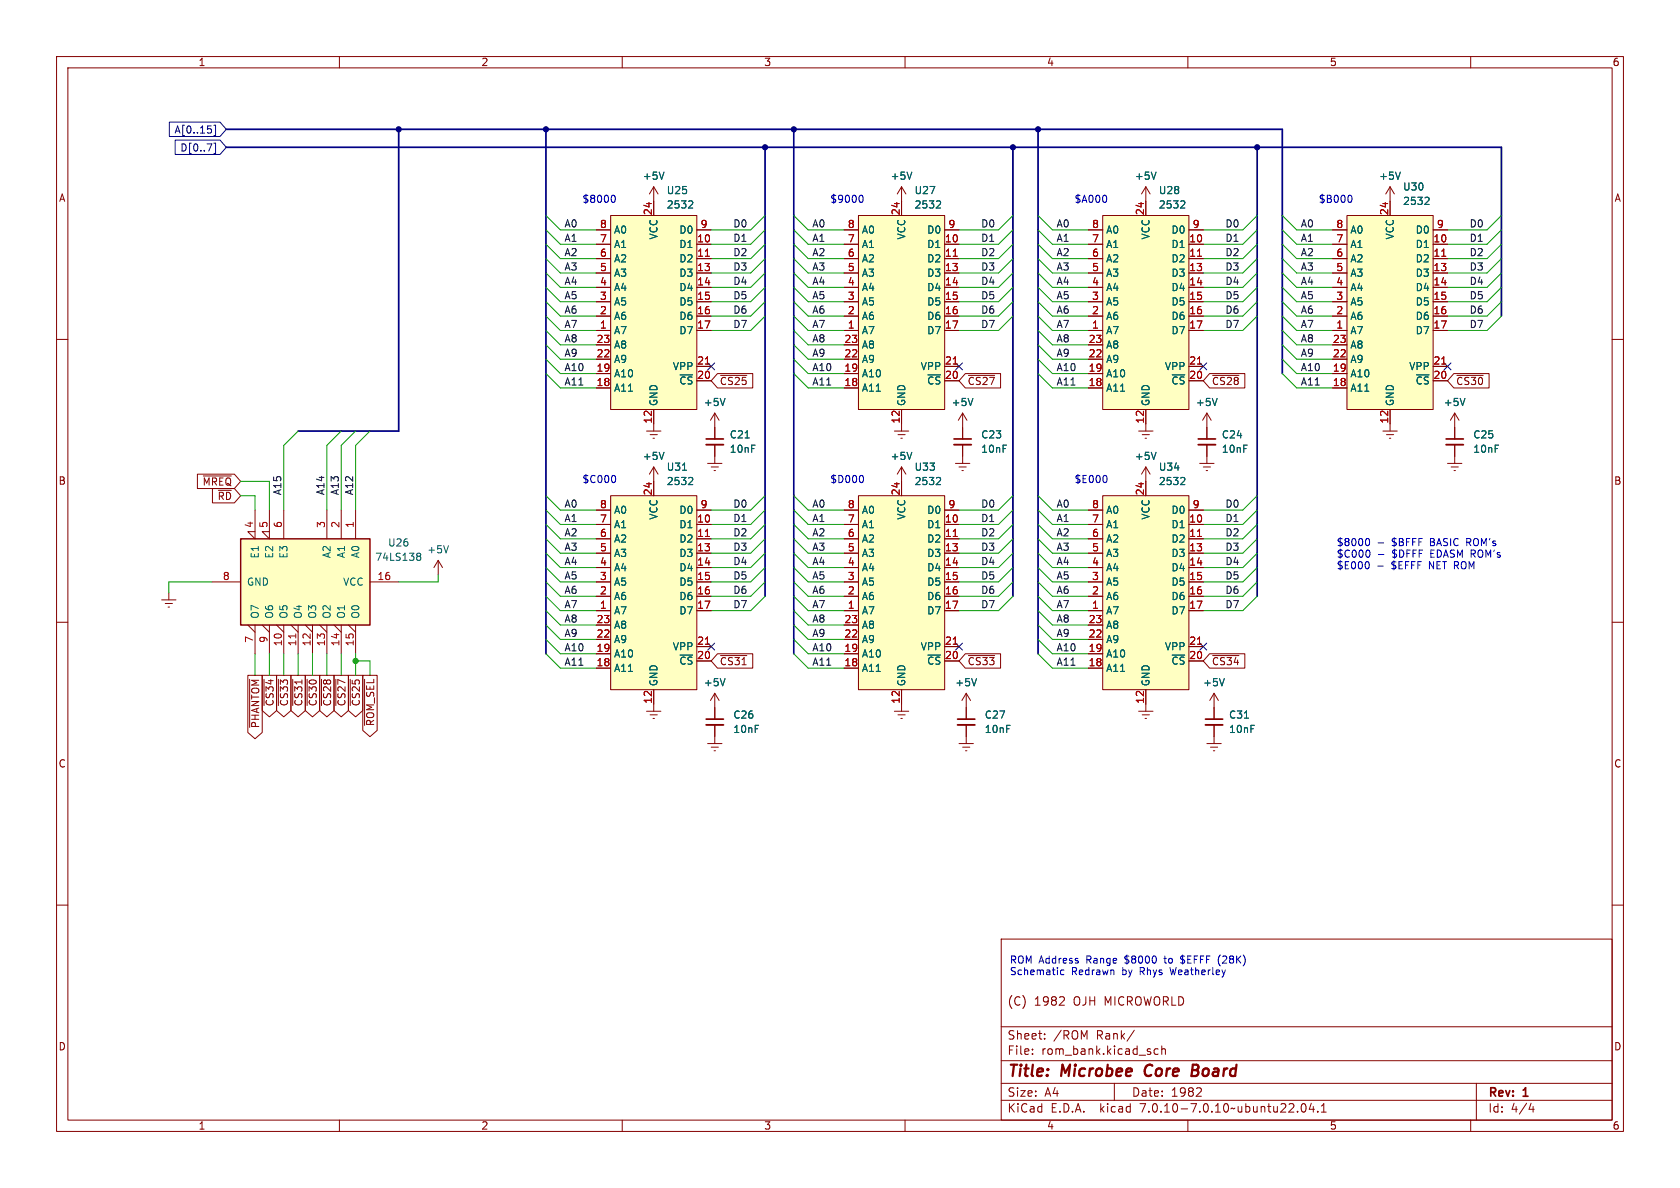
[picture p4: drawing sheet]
<svg xmlns="http://www.w3.org/2000/svg" width="297mm" height="210mm" viewBox="0 0 297 210" stroke-linecap="round" stroke-linejoin="round" font-family="sans-serif">
<defs><g id="words">
<g font-size="2.8" fill="#840000">
<text x="178" y="190.9">Title:</text>
<text x="187.7" y="190.9">Microbee</text>
<text x="203.2" y="190.9">Core</text>
<text x="212.3" y="190.9">Board</text>
</g>
<g font-size="2.1" fill="#840000">
<text x="178" y="178">(C)</text>
<text x="182.8" y="178">1982</text>
<text x="189.8" y="178">OJH MICROWORLD</text>
<text x="178" y="184">Sheet:</text>
<text x="186.2" y="184">/ROM</text>
<text x="193.9" y="184">Rank/</text>
<text x="178" y="186.7">File:</text>
<text x="184.1" y="186.7">rom_bank.kicad_sch</text>
<text x="178" y="196.9">KiCad</text>
<text x="178" y="194.1">Size:</text>
<text x="184.7" y="194.1">A4</text>
<text x="185.7" y="196.9">E.D.A.</text>
<text x="194.6" y="196.9">kicad</text>
<text x="200" y="194.1">Date:</text>
<text x="201.8" y="196.9">7.0.10-7.0.10~ubuntu22.04.1</text>
<text x="207" y="194.1">1982</text>
<text x="263" y="194.3">Rev:</text>
<text x="263" y="196.9">Id:</text>
<text x="267.1" y="196.9">4/4</text>
<text x="269.4" y="194.3">1</text>
</g>
<g font-size="1.8" fill="#840000">
<text x="35" y="11.9">1</text>
<text x="85" y="11.9">2</text>
<text x="135" y="11.9">3</text>
<text x="185" y="11.9">4</text>
<text x="235" y="11.9">5</text>
<text x="285" y="11.9">6</text>
<text x="10.3" y="35.9">A</text>
<text x="285.3" y="35.9">A</text>
<text x="127.2" y="68.3">~{CS25}</text>
<text x="171" y="68.3">~{CS27}</text>
<text x="214.2" y="68.3">~{CS28}</text>
<text x="257.3" y="68.3">~{CS30}</text>
<text x="10.3" y="85.9">B</text>
<text x="35.7" y="86">~{MREQ}</text>
<text x="38.4" y="88.6">~{RD}</text>
<text x="285.3" y="85.9">B</text>
<text x="127.2" y="117.8">~{CS31}</text>
<text x="171" y="117.8">~{CS33}</text>
<text x="214.2" y="117.8">~{CS34}</text>
<text x="48.6" y="125" transform="rotate(-90 48.6 125)">~{CS34}</text>
<text x="51.1" y="125" transform="rotate(-90 51.1 125)">~{CS33}</text>
<text x="53.7" y="125" transform="rotate(-90 53.7 125)">~{CS31}</text>
<text x="56.2" y="125" transform="rotate(-90 56.2 125)">~{CS30}</text>
<text x="58.7" y="125" transform="rotate(-90 58.7 125)">~{CS28}</text>
<text x="61.3" y="125" transform="rotate(-90 61.3 125)">~{CS27}</text>
<text x="63.8" y="125" transform="rotate(-90 63.8 125)">~{CS25}</text>
<text x="46" y="128.8" transform="rotate(-90 46 128.8)">~{PHANTOM}</text>
<text x="66.4" y="128.5" transform="rotate(-90 66.4 128.5)">~{ROM_SEL}</text>
<text x="10.3" y="135.9">C</text>
<text x="285.3" y="135.9">C</text>
<text x="10.3" y="185.9">D</text>
<text x="285.3" y="185.9">D</text>
<text x="35" y="199.9">1</text>
<text x="85" y="199.9">2</text>
<text x="135" y="199.9">3</text>
<text x="185" y="199.9">4</text>
<text x="235" y="199.9">5</text>
<text x="285" y="199.9">6</text>
</g>
<g font-size="1.8" fill="#000084">
<text x="30.8" y="23.8">A[0..15]</text>
<text x="31.8" y="27">D[0..7]</text>
</g>
<g font-size="1.8" fill="#0000c2">
<text x="102.9" y="35.9">$8000</text>
<text x="146.7" y="35.9">$9000</text>
<text x="189.9" y="35.9">$A000</text>
<text x="233" y="35.9">$B000</text>
<text x="102.9" y="85.5">$C000</text>
<text x="146.7" y="85.5">$D000</text>
<text x="189.9" y="85.5">$E000</text>
<text x="236.2" y="96.6">$8000</text>
<text x="236.2" y="98.7">$C000</text>
<text x="236.2" y="100.7">$E000</text>
<text x="246.1" y="100.7">$EFFF</text>
<text x="246.2" y="96.6">$BFFF</text>
<text x="246.2" y="98.7">$DFFF</text>
<text x="252.9" y="100.7">NET ROM</text>
<text x="253.1" y="96.6">BASIC</text>
<text x="253.2" y="98.7">EDASM ROM's</text>
<text x="259.7" y="96.6">ROM's</text>
<text x="178.4" y="170.4">ROM Address</text>
<text x="178.4" y="172.5">Schematic</text>
<text x="189.4" y="172.5">Redrawn</text>
<text x="192.1" y="170.4">Range</text>
<text x="198.5" y="172.5">by</text>
<text x="199.1" y="170.4">$8000</text>
<text x="201.8" y="172.5">Rhys</text>
<text x="206.3" y="170.4">to</text>
<text x="207.4" y="172.5">Weatherley</text>
<text x="209.4" y="170.4">$EFFF</text>
<text x="216.2" y="170.4">(28K)</text>
</g>
<g font-size="1.8" fill="#006464">
<text x="113.5" y="32">+5V</text>
<text x="117.8" y="34.5">U25</text>
<text x="157.3" y="32">+5V</text>
<text x="161.6" y="34.5">U27</text>
<text x="200.5" y="32">+5V</text>
<text x="204.8" y="34.5">U28</text>
<text x="243.7" y="32">+5V</text>
<text x="247.9" y="33.9">U30</text>
<text x="108.5" y="41.5">A0</text>
<text x="117.8" y="37.1">2532</text>
<text x="120" y="41.5">D0</text>
<text x="152.3" y="41.5">A0</text>
<text x="161.6" y="37.1">2532</text>
<text x="163.8" y="41.5">D0</text>
<text x="195.5" y="41.5">A0</text>
<text x="204.8" y="37.1">2532</text>
<text x="207" y="41.5">D0</text>
<text x="238.6" y="41.5">A0</text>
<text x="247.9" y="36.4">2532</text>
<text x="250.2" y="41.5">D0</text>
<text x="108.5" y="46.6">A2</text>
<text x="108.5" y="44">A1</text>
<text x="116.4" y="42.4" transform="rotate(-90 116.4 42.4)">VCC</text>
<text x="120" y="44">D1</text>
<text x="120" y="46.6">D2</text>
<text x="152.3" y="46.6">A2</text>
<text x="152.3" y="44">A1</text>
<text x="160.2" y="42.4" transform="rotate(-90 160.2 42.4)">VCC</text>
<text x="163.8" y="44">D1</text>
<text x="163.8" y="46.6">D2</text>
<text x="195.5" y="46.6">A2</text>
<text x="195.5" y="44">A1</text>
<text x="203.4" y="42.4" transform="rotate(-90 203.4 42.4)">VCC</text>
<text x="207" y="44">D1</text>
<text x="207" y="46.6">D2</text>
<text x="238.6" y="46.6">A2</text>
<text x="238.6" y="44">A1</text>
<text x="246.6" y="42.4" transform="rotate(-90 246.6 42.4)">VCC</text>
<text x="250.2" y="44">D1</text>
<text x="250.2" y="46.6">D2</text>
<text x="108.5" y="51.7">A4</text>
<text x="108.5" y="49.1">A3</text>
<text x="120" y="49.1">D3</text>
<text x="120" y="51.7">D4</text>
<text x="152.3" y="51.7">A4</text>
<text x="152.3" y="49.1">A3</text>
<text x="163.8" y="49.1">D3</text>
<text x="163.8" y="51.7">D4</text>
<text x="195.5" y="51.7">A4</text>
<text x="195.5" y="49.1">A3</text>
<text x="207" y="49.1">D3</text>
<text x="207" y="51.7">D4</text>
<text x="238.6" y="51.7">A4</text>
<text x="238.6" y="49.1">A3</text>
<text x="250.2" y="49.1">D3</text>
<text x="250.2" y="51.7">D4</text>
<text x="108.5" y="59.3">A7</text>
<text x="108.5" y="56.7">A6</text>
<text x="108.5" y="54.2">A5</text>
<text x="120" y="54.2">D5</text>
<text x="120" y="56.7">D6</text>
<text x="120" y="59.3">D7</text>
<text x="152.3" y="59.3">A7</text>
<text x="152.3" y="56.7">A6</text>
<text x="152.3" y="54.2">A5</text>
<text x="163.8" y="54.2">D5</text>
<text x="163.8" y="56.7">D6</text>
<text x="163.8" y="59.3">D7</text>
<text x="195.5" y="59.3">A7</text>
<text x="195.5" y="56.7">A6</text>
<text x="195.5" y="54.2">A5</text>
<text x="207" y="54.2">D5</text>
<text x="207" y="56.7">D6</text>
<text x="207" y="59.3">D7</text>
<text x="238.6" y="59.3">A7</text>
<text x="238.6" y="56.7">A6</text>
<text x="238.6" y="54.2">A5</text>
<text x="250.2" y="54.2">D5</text>
<text x="250.2" y="56.7">D6</text>
<text x="250.2" y="59.3">D7</text>
<text x="108.5" y="64.4">A9</text>
<text x="108.5" y="61.8">A8</text>
<text x="118.9" y="65.6">VPP</text>
<text x="152.3" y="64.4">A9</text>
<text x="152.3" y="61.8">A8</text>
<text x="162.7" y="65.6">VPP</text>
<text x="195.5" y="64.4">A9</text>
<text x="195.5" y="61.8">A8</text>
<text x="205.8" y="65.6">VPP</text>
<text x="238.6" y="64.4">A9</text>
<text x="238.6" y="61.8">A8</text>
<text x="249" y="65.6">VPP</text>
<text x="108.5" y="69.4">A11</text>
<text x="108.5" y="66.9">A10</text>
<text x="116.4" y="71.9" transform="rotate(-90 116.4 71.9)">GND</text>
<text x="120" y="68.2">~{CS}</text>
<text x="124.3" y="72">+5V</text>
<text x="152.3" y="69.4">A11</text>
<text x="152.3" y="66.9">A10</text>
<text x="160.2" y="71.9" transform="rotate(-90 160.2 71.9)">GND</text>
<text x="163.8" y="68.2">~{CS}</text>
<text x="168.1" y="72">+5V</text>
<text x="195.5" y="69.4">A11</text>
<text x="195.5" y="66.9">A10</text>
<text x="203.4" y="71.9" transform="rotate(-90 203.4 71.9)">GND</text>
<text x="207" y="68.2">~{CS}</text>
<text x="211.3" y="72">+5V</text>
<text x="238.6" y="69.4">A11</text>
<text x="238.6" y="66.9">A10</text>
<text x="246.6" y="71.9" transform="rotate(-90 246.6 71.9)">GND</text>
<text x="250.2" y="68.2">~{CS}</text>
<text x="255.1" y="72">+5V</text>
<text x="128.9" y="77.7">C21</text>
<text x="173.4" y="77.7">C23</text>
<text x="215.9" y="77.7">C24</text>
<text x="260.4" y="77.7">C25</text>
<text x="113.5" y="81.5">+5V</text>
<text x="117.8" y="83.4">U31</text>
<text x="128.9" y="80.2">10nF</text>
<text x="157.3" y="81.5">+5V</text>
<text x="161.6" y="83.4">U33</text>
<text x="173.4" y="80.2">10nF</text>
<text x="200.5" y="81.5">+5V</text>
<text x="204.8" y="83.4">U34</text>
<text x="215.9" y="80.2">10nF</text>
<text x="260.4" y="80.2">10nF</text>
<text x="117.8" y="86">2532</text>
<text x="161.6" y="86">2532</text>
<text x="204.8" y="86">2532</text>
<text x="108.5" y="93.6">A1</text>
<text x="108.5" y="91">A0</text>
<text x="116.4" y="92" transform="rotate(-90 116.4 92)">VCC</text>
<text x="120" y="93.6">D1</text>
<text x="120" y="91">D0</text>
<text x="152.3" y="93.6">A1</text>
<text x="152.3" y="91">A0</text>
<text x="160.2" y="92" transform="rotate(-90 160.2 92)">VCC</text>
<text x="163.8" y="93.6">D1</text>
<text x="163.8" y="91">D0</text>
<text x="195.5" y="93.6">A1</text>
<text x="195.5" y="91">A0</text>
<text x="203.4" y="92" transform="rotate(-90 203.4 92)">VCC</text>
<text x="207" y="93.6">D1</text>
<text x="207" y="91">D0</text>
<text x="45.9" y="98.8" transform="rotate(-90 45.9 98.8)">E1</text>
<text x="48.5" y="98.8" transform="rotate(-90 48.5 98.8)">E2</text>
<text x="51" y="98.8" transform="rotate(-90 51 98.8)">E3</text>
<text x="58.6" y="98.8" transform="rotate(-90 58.6 98.8)">A2</text>
<text x="61.2" y="98.8" transform="rotate(-90 61.2 98.8)">A1</text>
<text x="63.7" y="98.8" transform="rotate(-90 63.7 98.8)">A0</text>
<text x="66.2" y="99.3">74LS138</text>
<text x="68.5" y="96.8">U26</text>
<text x="75.4" y="98">+5V</text>
<text x="108.5" y="101.2">A4</text>
<text x="108.5" y="98.7">A3</text>
<text x="108.5" y="96.1">A2</text>
<text x="120" y="96.1">D2</text>
<text x="120" y="98.7">D3</text>
<text x="120" y="101.2">D4</text>
<text x="152.3" y="101.2">A4</text>
<text x="152.3" y="98.7">A3</text>
<text x="152.3" y="96.1">A2</text>
<text x="163.8" y="96.1">D2</text>
<text x="163.8" y="98.7">D3</text>
<text x="163.8" y="101.2">D4</text>
<text x="195.5" y="101.2">A4</text>
<text x="195.5" y="98.7">A3</text>
<text x="195.5" y="96.1">A2</text>
<text x="207" y="96.1">D2</text>
<text x="207" y="98.7">D3</text>
<text x="207" y="101.2">D4</text>
<text x="43.6" y="103.7">GND</text>
<text x="60.6" y="103.7">VCC</text>
<text x="108.5" y="106.3">A6</text>
<text x="108.5" y="103.7">A5</text>
<text x="120" y="103.7">D5</text>
<text x="120" y="106.3">D6</text>
<text x="152.3" y="106.3">A6</text>
<text x="152.3" y="103.7">A5</text>
<text x="163.8" y="103.7">D5</text>
<text x="163.8" y="106.3">D6</text>
<text x="195.5" y="106.3">A6</text>
<text x="195.5" y="103.7">A5</text>
<text x="207" y="103.7">D5</text>
<text x="207" y="106.3">D6</text>
<text x="45.9" y="109.5" transform="rotate(-90 45.9 109.5)">O7</text>
<text x="48.5" y="109.5" transform="rotate(-90 48.5 109.5)">O6</text>
<text x="51" y="109.5" transform="rotate(-90 51 109.5)">O5</text>
<text x="53.6" y="109.5" transform="rotate(-90 53.6 109.5)">O4</text>
<text x="56.1" y="109.5" transform="rotate(-90 56.1 109.5)">O3</text>
<text x="58.6" y="109.5" transform="rotate(-90 58.6 109.5)">O2</text>
<text x="61.2" y="109.5" transform="rotate(-90 61.2 109.5)">O1</text>
<text x="63.7" y="109.5" transform="rotate(-90 63.7 109.5)">O0</text>
<text x="108.5" y="108.8">A7</text>
<text x="108.5" y="113.9">A9</text>
<text x="108.5" y="111.4">A8</text>
<text x="120" y="108.8">D7</text>
<text x="152.3" y="108.8">A7</text>
<text x="152.3" y="113.9">A9</text>
<text x="152.3" y="111.4">A8</text>
<text x="163.8" y="108.8">D7</text>
<text x="195.5" y="108.8">A7</text>
<text x="195.5" y="113.9">A9</text>
<text x="195.5" y="111.4">A8</text>
<text x="207" y="108.8">D7</text>
<text x="108.5" y="119">A11</text>
<text x="108.5" y="116.4">A10</text>
<text x="118.9" y="115.2">VPP</text>
<text x="120" y="117.7">~{CS}</text>
<text x="152.3" y="119">A11</text>
<text x="152.3" y="116.4">A10</text>
<text x="162.7" y="115.2">VPP</text>
<text x="163.8" y="117.7">~{CS}</text>
<text x="195.5" y="119">A11</text>
<text x="195.5" y="116.4">A10</text>
<text x="205.8" y="115.2">VPP</text>
<text x="207" y="117.7">~{CS}</text>
<text x="116.4" y="121.4" transform="rotate(-90 116.4 121.4)">GND</text>
<text x="124.3" y="121.5">+5V</text>
<text x="160.2" y="121.4" transform="rotate(-90 160.2 121.4)">GND</text>
<text x="168.8" y="121.5">+5V</text>
<text x="203.4" y="121.4" transform="rotate(-90 203.4 121.4)">GND</text>
<text x="212.6" y="121.5">+5V</text>
<text x="129.5" y="127.2">C26</text>
<text x="129.5" y="129.8">10nF</text>
<text x="174" y="127.2">C27</text>
<text x="174" y="129.8">10nF</text>
<text x="217.2" y="127.2">C31</text>
<text x="217.2" y="129.8">10nF</text>
</g>
<g font-size="1.8" fill="#0f0f0f">
<text x="99.7" y="40.3">A0</text>
<text x="129.5" y="40.3">D0</text>
<text x="143.5" y="40.3">A0</text>
<text x="173.4" y="40.3">D0</text>
<text x="186.7" y="40.3">A0</text>
<text x="216.5" y="40.3">D0</text>
<text x="229.9" y="40.3">A0</text>
<text x="259.7" y="40.3">D0</text>
<text x="99.7" y="42.8">A1</text>
<text x="99.7" y="45.4">A2</text>
<text x="99.7" y="47.9">A3</text>
<text x="129.5" y="42.8">D1</text>
<text x="129.5" y="45.4">D2</text>
<text x="129.5" y="47.9">D3</text>
<text x="143.5" y="42.8">A1</text>
<text x="143.5" y="45.4">A2</text>
<text x="143.5" y="47.9">A3</text>
<text x="173.4" y="42.8">D1</text>
<text x="173.4" y="45.4">D2</text>
<text x="173.4" y="47.9">D3</text>
<text x="186.7" y="47.9">A3</text>
<text x="186.7" y="45.4">A2</text>
<text x="186.7" y="42.8">A1</text>
<text x="216.5" y="45.4">D2</text>
<text x="216.5" y="47.9">D3</text>
<text x="216.5" y="42.8">D1</text>
<text x="229.9" y="47.9">A3</text>
<text x="229.9" y="42.8">A1</text>
<text x="229.9" y="45.4">A2</text>
<text x="259.7" y="45.4">D2</text>
<text x="259.7" y="47.9">D3</text>
<text x="259.7" y="42.8">D1</text>
<text x="99.7" y="53">A5</text>
<text x="99.7" y="50.5">A4</text>
<text x="129.5" y="53">D5</text>
<text x="129.5" y="50.5">D4</text>
<text x="143.5" y="50.5">A4</text>
<text x="143.5" y="53">A5</text>
<text x="173.4" y="53">D5</text>
<text x="173.4" y="50.5">D4</text>
<text x="186.7" y="50.5">A4</text>
<text x="186.7" y="53">A5</text>
<text x="216.5" y="50.5">D4</text>
<text x="216.5" y="53">D5</text>
<text x="229.9" y="53">A5</text>
<text x="229.9" y="50.5">A4</text>
<text x="259.7" y="53">D5</text>
<text x="259.7" y="50.5">D4</text>
<text x="99.7" y="58.1">A7</text>
<text x="99.7" y="55.5">A6</text>
<text x="129.5" y="58.1">D7</text>
<text x="129.5" y="55.5">D6</text>
<text x="143.5" y="58.1">A7</text>
<text x="143.5" y="55.5">A6</text>
<text x="173.4" y="58.1">D7</text>
<text x="173.4" y="55.5">D6</text>
<text x="186.7" y="58.1">A7</text>
<text x="186.7" y="55.5">A6</text>
<text x="216.5" y="55.5">D6</text>
<text x="216.5" y="58.1">D7</text>
<text x="229.9" y="55.5">A6</text>
<text x="229.9" y="58.1">A7</text>
<text x="259.7" y="55.5">D6</text>
<text x="259.7" y="58.1">D7</text>
<text x="99.7" y="60.6">A8</text>
<text x="99.7" y="65.7">A10</text>
<text x="99.7" y="63.2">A9</text>
<text x="143.5" y="65.7">A10</text>
<text x="143.5" y="60.6">A8</text>
<text x="143.5" y="63.2">A9</text>
<text x="186.7" y="63.2">A9</text>
<text x="186.7" y="65.7">A10</text>
<text x="186.7" y="60.6">A8</text>
<text x="229.9" y="60.6">A8</text>
<text x="229.9" y="65.7">A10</text>
<text x="229.9" y="63.2">A9</text>
<text x="99.7" y="68.2">A11</text>
<text x="143.5" y="68.2">A11</text>
<text x="186.7" y="68.2">A11</text>
<text x="229.9" y="68.2">A11</text>
<text x="49.8" y="87.6" transform="rotate(-90 49.8 87.6)">A15</text>
<text x="57.4" y="87.6" transform="rotate(-90 57.4 87.6)">A14</text>
<text x="60" y="87.6" transform="rotate(-90 60 87.6)">A13</text>
<text x="62.5" y="87.6" transform="rotate(-90 62.5 87.6)">A12</text>
<text x="99.7" y="89.8">A0</text>
<text x="129.5" y="89.8">D0</text>
<text x="143.5" y="89.8">A0</text>
<text x="173.4" y="89.8">D0</text>
<text x="186.7" y="89.8">A0</text>
<text x="216.5" y="89.8">D0</text>
<text x="99.7" y="92.4">A1</text>
<text x="99.7" y="94.9">A2</text>
<text x="129.5" y="92.4">D1</text>
<text x="129.5" y="94.9">D2</text>
<text x="143.5" y="92.4">A1</text>
<text x="143.5" y="94.9">A2</text>
<text x="173.4" y="92.4">D1</text>
<text x="173.4" y="94.9">D2</text>
<text x="186.7" y="94.9">A2</text>
<text x="186.7" y="92.4">A1</text>
<text x="216.5" y="92.4">D1</text>
<text x="216.5" y="94.9">D2</text>
<text x="99.7" y="97.4">A3</text>
<text x="99.7" y="100">A4</text>
<text x="129.5" y="97.4">D3</text>
<text x="129.5" y="100">D4</text>
<text x="143.5" y="97.4">A3</text>
<text x="143.5" y="100">A4</text>
<text x="173.4" y="97.4">D3</text>
<text x="173.4" y="100">D4</text>
<text x="186.7" y="97.4">A3</text>
<text x="186.7" y="100">A4</text>
<text x="216.5" y="100">D4</text>
<text x="216.5" y="97.4">D3</text>
<text x="99.7" y="102.5">A5</text>
<text x="99.7" y="107.6">A7</text>
<text x="99.7" y="105.1">A6</text>
<text x="129.5" y="102.5">D5</text>
<text x="129.5" y="107.6">D7</text>
<text x="129.5" y="105.1">D6</text>
<text x="143.5" y="107.6">A7</text>
<text x="143.5" y="105.1">A6</text>
<text x="143.5" y="102.5">A5</text>
<text x="173.4" y="105.1">D6</text>
<text x="173.4" y="107.6">D7</text>
<text x="173.4" y="102.5">D5</text>
<text x="186.7" y="105.1">A6</text>
<text x="186.7" y="107.6">A7</text>
<text x="186.7" y="102.5">A5</text>
<text x="216.5" y="107.6">D7</text>
<text x="216.5" y="105.1">D6</text>
<text x="216.5" y="102.5">D5</text>
<text x="99.7" y="112.7">A9</text>
<text x="99.7" y="110.1">A8</text>
<text x="143.5" y="112.7">A9</text>
<text x="143.5" y="110.1">A8</text>
<text x="186.7" y="112.7">A9</text>
<text x="186.7" y="110.1">A8</text>
<text x="99.7" y="115.2">A10</text>
<text x="99.7" y="117.8">A11</text>
<text x="143.5" y="115.2">A10</text>
<text x="143.5" y="117.8">A11</text>
<text x="186.7" y="115.2">A10</text>
<text x="186.7" y="117.8">A11</text>
</g>
<g font-size="1.8" fill="#a90000">
<text x="106" y="40.4">8</text>
<text x="115.3" y="38.1" transform="rotate(-90 115.3 38.1)">24</text>
<text x="123.8" y="40.4">9</text>
<text x="149.8" y="40.4">8</text>
<text x="159.1" y="38.1" transform="rotate(-90 159.1 38.1)">24</text>
<text x="167.6" y="40.4">9</text>
<text x="193" y="40.4">8</text>
<text x="202.3" y="38.1" transform="rotate(-90 202.3 38.1)">24</text>
<text x="210.7" y="40.4">9</text>
<text x="236.1" y="40.4">8</text>
<text x="245.5" y="38.1" transform="rotate(-90 245.5 38.1)">24</text>
<text x="253.9" y="40.4">9</text>
<text x="106" y="45.5">6</text>
<text x="106" y="42.9">7</text>
<text x="123.1" y="42.9">10</text>
<text x="123.1" y="45.5">11</text>
<text x="149.8" y="45.5">6</text>
<text x="149.8" y="42.9">7</text>
<text x="167" y="42.9">10</text>
<text x="167" y="45.5">11</text>
<text x="193" y="45.5">6</text>
<text x="193" y="42.9">7</text>
<text x="210.1" y="42.9">10</text>
<text x="210.1" y="45.5">11</text>
<text x="236.1" y="45.5">6</text>
<text x="236.1" y="42.9">7</text>
<text x="253.3" y="42.9">10</text>
<text x="253.3" y="45.5">11</text>
<text x="106" y="53.1">3</text>
<text x="106" y="50.5">4</text>
<text x="106" y="48">5</text>
<text x="123.1" y="48">13</text>
<text x="123.1" y="50.5">14</text>
<text x="123.1" y="53.1">15</text>
<text x="149.8" y="53.1">3</text>
<text x="149.8" y="50.5">4</text>
<text x="149.8" y="48">5</text>
<text x="167" y="48">13</text>
<text x="167" y="50.5">14</text>
<text x="167" y="53.1">15</text>
<text x="193" y="53.1">3</text>
<text x="193" y="50.5">4</text>
<text x="193" y="48">5</text>
<text x="210.1" y="48">13</text>
<text x="210.1" y="50.5">14</text>
<text x="210.1" y="53.1">15</text>
<text x="236.1" y="53.1">3</text>
<text x="236.1" y="50.5">4</text>
<text x="236.1" y="48">5</text>
<text x="253.3" y="48">13</text>
<text x="253.3" y="50.5">14</text>
<text x="253.3" y="53.1">15</text>
<text x="106" y="58.2">1</text>
<text x="106" y="55.6">2</text>
<text x="123.1" y="55.6">16</text>
<text x="123.1" y="58.2">17</text>
<text x="149.8" y="58.2">1</text>
<text x="149.8" y="55.6">2</text>
<text x="167" y="55.6">16</text>
<text x="167" y="58.2">17</text>
<text x="193" y="58.2">1</text>
<text x="193" y="55.6">2</text>
<text x="210.1" y="55.6">16</text>
<text x="210.1" y="58.2">17</text>
<text x="236.1" y="58.2">1</text>
<text x="236.1" y="55.6">2</text>
<text x="253.3" y="55.6">16</text>
<text x="253.3" y="58.2">17</text>
<text x="105.4" y="65.8">19</text>
<text x="105.4" y="63.2">22</text>
<text x="105.4" y="60.7">23</text>
<text x="123.1" y="64.5">21</text>
<text x="149.2" y="65.8">19</text>
<text x="149.2" y="63.2">22</text>
<text x="149.2" y="60.7">23</text>
<text x="167" y="64.5">21</text>
<text x="192.4" y="65.8">19</text>
<text x="192.4" y="63.2">22</text>
<text x="192.4" y="60.7">23</text>
<text x="210.1" y="64.5">21</text>
<text x="235.5" y="65.8">19</text>
<text x="235.5" y="63.2">22</text>
<text x="235.5" y="60.7">23</text>
<text x="253.3" y="64.5">21</text>
<text x="105.4" y="68.3">18</text>
<text x="123.1" y="67.1">20</text>
<text x="149.2" y="68.3">18</text>
<text x="167" y="67.1">20</text>
<text x="192.4" y="68.3">18</text>
<text x="210.1" y="67.1">20</text>
<text x="235.5" y="68.3">18</text>
<text x="253.3" y="67.1">20</text>
<text x="115.3" y="75" transform="rotate(-90 115.3 75)">12</text>
<text x="159.1" y="75" transform="rotate(-90 159.1 75)">12</text>
<text x="202.3" y="75" transform="rotate(-90 202.3 75)">12</text>
<text x="245.5" y="75" transform="rotate(-90 245.5 75)">12</text>
<text x="106" y="89.9">8</text>
<text x="115.3" y="87.7" transform="rotate(-90 115.3 87.7)">24</text>
<text x="123.8" y="89.9">9</text>
<text x="149.8" y="89.9">8</text>
<text x="159.1" y="87.7" transform="rotate(-90 159.1 87.7)">24</text>
<text x="167.6" y="89.9">9</text>
<text x="193" y="89.9">8</text>
<text x="202.3" y="87.7" transform="rotate(-90 202.3 87.7)">24</text>
<text x="210.7" y="89.9">9</text>
<text x="44.8" y="93.4" transform="rotate(-90 44.8 93.4)">4</text>
<text x="47.4" y="93.4" transform="rotate(-90 47.4 93.4)">5</text>
<text x="49.9" y="93.4" transform="rotate(-90 49.9 93.4)">6</text>
<text x="57.5" y="93.4" transform="rotate(-90 57.5 93.4)">3</text>
<text x="60.1" y="93.4" transform="rotate(-90 60.1 93.4)">2</text>
<text x="62.6" y="93.4" transform="rotate(-90 62.6 93.4)">1</text>
<text x="106" y="95">6</text>
<text x="106" y="92.5">7</text>
<text x="123.1" y="92.5">10</text>
<text x="123.1" y="95">11</text>
<text x="149.8" y="95">6</text>
<text x="149.8" y="92.5">7</text>
<text x="167" y="92.5">10</text>
<text x="167" y="95">11</text>
<text x="193" y="95">6</text>
<text x="193" y="92.5">7</text>
<text x="210.1" y="92.5">10</text>
<text x="210.1" y="95">11</text>
<text x="106" y="100.1">4</text>
<text x="106" y="97.5">5</text>
<text x="123.1" y="97.5">13</text>
<text x="123.1" y="100.1">14</text>
<text x="149.8" y="100.1">4</text>
<text x="149.8" y="97.5">5</text>
<text x="167" y="97.5">13</text>
<text x="167" y="100.1">14</text>
<text x="193" y="100.1">4</text>
<text x="193" y="97.5">5</text>
<text x="210.1" y="97.5">13</text>
<text x="210.1" y="100.1">14</text>
<text x="39.3" y="102.6">8</text>
<text x="66.6" y="102.6">16</text>
<text x="106" y="107.7">1</text>
<text x="106" y="105.2">2</text>
<text x="106" y="102.6">3</text>
<text x="123.1" y="102.6">15</text>
<text x="123.1" y="105.2">16</text>
<text x="123.1" y="107.7">17</text>
<text x="149.8" y="107.7">1</text>
<text x="149.8" y="105.2">2</text>
<text x="149.8" y="102.6">3</text>
<text x="167" y="102.6">15</text>
<text x="167" y="105.2">16</text>
<text x="167" y="107.7">17</text>
<text x="193" y="107.7">1</text>
<text x="193" y="105.2">2</text>
<text x="193" y="102.6">3</text>
<text x="210.1" y="102.6">15</text>
<text x="210.1" y="105.2">16</text>
<text x="210.1" y="107.7">17</text>
<text x="44.8" y="113.7" transform="rotate(-90 44.8 113.7)">7</text>
<text x="47.4" y="113.7" transform="rotate(-90 47.4 113.7)">9</text>
<text x="105.4" y="112.8">22</text>
<text x="105.4" y="110.2">23</text>
<text x="149.2" y="112.8">22</text>
<text x="149.2" y="110.2">23</text>
<text x="192.4" y="112.8">22</text>
<text x="192.4" y="110.2">23</text>
<text x="49.9" y="114.3" transform="rotate(-90 49.9 114.3)">10</text>
<text x="52.5" y="114.3" transform="rotate(-90 52.5 114.3)">11</text>
<text x="55" y="114.3" transform="rotate(-90 55 114.3)">12</text>
<text x="57.5" y="114.3" transform="rotate(-90 57.5 114.3)">13</text>
<text x="60.1" y="114.3" transform="rotate(-90 60.1 114.3)">14</text>
<text x="62.6" y="114.3" transform="rotate(-90 62.6 114.3)">15</text>
<text x="105.4" y="117.9">18</text>
<text x="105.4" y="115.3">19</text>
<text x="123.1" y="116.6">20</text>
<text x="123.1" y="114">21</text>
<text x="149.2" y="117.9">18</text>
<text x="149.2" y="115.3">19</text>
<text x="167" y="116.6">20</text>
<text x="167" y="114">21</text>
<text x="192.4" y="117.9">18</text>
<text x="192.4" y="115.3">19</text>
<text x="210.1" y="116.6">20</text>
<text x="210.1" y="114">21</text>
<text x="115.3" y="124.5" transform="rotate(-90 115.3 124.5)">12</text>
<text x="159.1" y="124.5" transform="rotate(-90 159.1 124.5)">12</text>
<text x="202.3" y="124.5" transform="rotate(-90 202.3 124.5)">12</text>
</g>
</g></defs>
<g fill="none" stroke="#840000" stroke-width=".18">
<path d="M10 10h277v190h-277zM12 12h273v186h-273zM60 10v2M110 10v2M160 10v2M210 10v2M260 10v2M107.9 38.1h15.3v34.3h-15.3zM115.6 33v5.1M115.6 33l-.8 1.3M115.6 33l.7 1.3M151.8 38.1h15.2v34.3h-15.2z"/>
<path d="M159.4 33v5.1M159.4 33l-.8 1.3M159.4 33l.7 1.3M194.9 38.1h15.3v34.3h-15.3zM202.6 33v5.1M202.6 33l-.8 1.3M202.6 33l.7 1.3M238.1 38.1h15.3v34.3h-15.3zM245.7 33v5.1M245.7 33l-.7 1.3M245.7 33l.8 1.3M10 60h2"/>
<path d="M105.4 58.4h2.5M105.4 43.2h2.5M105.4 45.7h2.5M105.4 48.3h2.5M105.4 50.8h2.5M105.4 53.3h2.5M105.4 55.9h2.5M105.4 40.6h2.5M123.2 58.4h2.5M123.2 43.2h2.5M123.2 45.7h2.5M123.2 48.3h2.5"/>
<path d="M123.2 50.8h2.5M123.2 53.3h2.5M123.2 55.9h2.5M123.2 40.6h2.5M149.2 58.4h2.6M149.2 43.2h2.6M149.2 45.7h2.6M149.2 48.3h2.6M149.2 50.8h2.6M149.2 53.3h2.6M149.2 55.9h2.6M149.2 40.6h2.6"/>
<path d="M167 58.4h2.5M167 43.2h2.5M167 45.7h2.5M167 48.3h2.5M167 50.8h2.5M167 53.3h2.5M167 55.9h2.5M167 40.6h2.5M192.4 58.4h2.5M192.4 43.2h2.5M192.4 45.7h2.5M192.4 48.3h2.5"/>
<path d="M192.4 50.8h2.5M192.4 53.3h2.5M192.4 55.9h2.5M192.4 40.6h2.5M210.2 58.4h2.5M210.2 43.2h2.5M210.2 45.7h2.5M210.2 48.3h2.5M210.2 50.8h2.5M210.2 53.3h2.5M210.2 55.9h2.5M210.2 40.6h2.5"/>
<path d="M235.6 58.4h2.5M235.6 43.2h2.5M235.6 45.7h2.5M235.6 48.3h2.5M235.6 50.8h2.5M235.6 53.3h2.5M235.6 55.9h2.5M235.6 40.6h2.5M253.4 58.4h2.5M253.4 43.2h2.5M253.4 45.7h2.5M253.4 48.3h2.5"/>
<path d="M253.4 50.8h2.5M253.4 53.3h2.5M253.4 55.9h2.5M253.4 40.6h2.5M285 60h2M105.4 68.6h2.5M105.4 66h2.5M105.4 63.5h2.5M105.4 61h2.5M114.3 76.2h2.5M114.9 76.8h1.3M115.4 77.5h.3"/>
<path d="M115.6 72.4v3.8M123.2 67.3h2.5M123.2 64.8h2.5M126.4 73v4.6M126.4 78.6v3.3M126.4 73l-.8 1.3M126.4 73l.7 1.3M126.8 66h6.3v2.6h-6.3l-1.1-1.3zM127.4 66.4h4.6M149.2 68.6h2.6M149.2 66h2.6M149.2 63.5h2.6"/>
<path d="M149.2 61h2.6M158.1 76.2h2.6M158.7 76.8h1.3M159.3 77.5h.2M159.4 72.4v3.8M167 67.3h2.5M167 64.8h2.5M170.2 73l-.8 1.3M170.2 73v4.6M170.2 78.6v3.3M170.2 73l.7 1.3M170.7 66h6.2v2.6h-6.2l-1.2-1.3z"/>
<path d="M171.2 66.4h4.6M192.4 68.6h2.5M192.4 66h2.5M192.4 63.5h2.5M192.4 61h2.5M201.3 76.2h2.5M201.9 76.8h1.3M202.4 77.5h.3M202.6 72.4v3.8M210.2 67.3h2.5M210.2 64.8h2.5M213.4 73l-.8 1.3"/>
<path d="M213.4 73v4.6M213.4 78.6v3.3M213.4 73l.7 1.3M213.8 66h6.3v2.6h-6.3l-1.1-1.3zM214.4 66.4h4.6M235.6 68.6h2.5M235.6 66h2.5M235.6 63.5h2.5M235.6 61h2.5M244.5 76.2h2.5M245.1 76.8h1.3M245.6 77.5h.3"/>
<path d="M245.7 72.4v3.8M253.4 67.3h2.5M253.4 64.8h2.5M257 66h6.2v2.6h-6.2l-1.1-1.3zM257.2 73l-.8 1.3M257.2 73v4.6M257.2 78.6v3.3M257.2 73l.7 1.3M257.6 66.4h4.6M34.9 83.8h6.5l1.1 1.3-1.1 1.3h-6.5zM35.9 84.1h5M37.6 86.4h3.8l1.1 1.2-1.1 1.3h-3.8z"/>
<path d="M45.1 90.2v5.1l-1.3-1.3h1.3M47.6 90.2v5.1l-1.2-1.3h1.2M50.2 90.2v5.1M57.8 90.2v5.1M60.3 90.2v5.1M62.9 90.2v5.1M77.5 99.1l-.8 1.2M77.5 99.1v2.5M77.5 99.1l.7 1.2M105.4 92.7h2.5M105.4 95.3h2.5M105.4 97.8h2.5"/>
<path d="M105.4 90.2h2.5M107.9 87.6h15.3v34.3h-15.3zM115.6 82.6v5M115.6 82.6l-.8 1.2M115.6 82.6l.7 1.2M123.2 92.7h2.5M123.2 95.3h2.5M123.2 97.8h2.5M123.2 90.2h2.5M125.1 81.9h2.5M125.7 82.6h1.3M126.2 83.2h.3"/>
<path d="M149.2 92.7h2.6M149.2 95.3h2.6M149.2 97.8h2.6M149.2 90.2h2.6M151.8 87.6h15.2v34.3h-15.2zM159.4 82.6v5M159.4 82.6l-.8 1.2M159.4 82.6l.7 1.2M167 92.7h2.5M167 95.3h2.5M167 97.8h2.5M167 90.2h2.5"/>
<path d="M168.9 81.9h2.5M169.5 82.6h1.3M170.1 83.2h.2M192.4 92.7h2.5M192.4 95.3h2.5M192.4 97.8h2.5M192.4 90.2h2.5M194.9 87.6h15.3v34.3h-15.3zM202.6 82.6v5M202.6 82.6l-.8 1.2M202.6 82.6l.7 1.2M210.2 92.7h2.5"/>
<path d="M210.2 95.3h2.5M210.2 97.8h2.5M210.2 90.2h2.5M212.1 81.9h2.5M212.7 82.6h1.3M213.2 83.2h.3M255.9 81.9h2.5M256.5 82.6h1.3M257 83.2h.3M10 110h2M28.6 106h2.5M29.2 106.7h1.3"/>
<path d="M29.7 107.3h.3M29.8 104.8v1.2M37.5 102.9h5M43.8 119.4h2.6v10.1l-1.3 1.1-1.3-1.1zM43.8 110.5l1.3 1.3M45.1 110.5v5.1M46.4 119.4h2.5v6.2l-1.3 1.1-1.2-1.1zM46.4 110.5l1.2 1.3M47.6 110.5v5.1M48.9 119.4h2.5v6.2l-1.2 1.1-1.3-1.1zM48.9 110.5l1.3 1.3M50.2 110.5v5.1"/>
<path d="M51.4 119.4h2.6v6.2l-1.3 1.1-1.3-1.1zM51.4 110.5l1.3 1.3M52.7 110.5v5.1M54 119.4h2.5v6.2l-1.3 1.1-1.2-1.1zM54 110.5l1.2 1.3M55.2 110.5v5.1M56.5 119.4h2.6v6.2l-1.3 1.1-1.3-1.1zM56.5 110.5l1.3 1.3M57.8 110.5v5.1M59.1 119.4h2.5v6.2l-1.3 1.1-1.2-1.1zM59.1 110.5l1.2 1.3M60.3 110.5v5.1"/>
<path d="M61.6 119.4h2.5v6.2l-1.2 1.1-1.3-1.1zM61.6 110.5l1.3 1.3M62.9 110.5v5.1M64.1 119.4h2.6v9.7l-1.3 1.1-1.3-1.1zM65.4 102.9h5.1M105.4 108h2.5M105.4 100.3h2.5M105.4 102.9h2.5M105.4 105.4h2.5M105.4 118.1h2.5M105.4 115.6h2.5M105.4 113h2.5"/>
<path d="M105.4 110.5h2.5M123.2 108h2.5M123.2 100.3h2.5M123.2 102.9h2.5M123.2 105.4h2.5M123.2 116.8h2.5M123.2 114.3h2.5M126.8 115.6h6.3v2.5h-6.3l-1.1-1.3zM127.4 115.9h4.6M149.2 108h2.6M149.2 100.3h2.6M149.2 102.9h2.6"/>
<path d="M149.2 105.4h2.6M149.2 118.1h2.6M149.2 115.6h2.6M149.2 113h2.6M149.2 110.5h2.6M167 108h2.5M167 100.3h2.5M167 102.9h2.5M167 105.4h2.5M167 116.8h2.5M167 114.3h2.5M170.7 115.6h6.2v2.5h-6.2l-1.2-1.3z"/>
<path d="M171.2 115.9h4.6M192.4 108h2.5M192.4 100.3h2.5M192.4 102.9h2.5M192.4 105.4h2.5M192.4 118.1h2.5M192.4 115.6h2.5M192.4 113h2.5M192.4 110.5h2.5M210.2 108h2.5M210.2 100.3h2.5M210.2 102.9h2.5"/>
<path d="M210.2 105.4h2.5M210.2 116.8h2.5M210.2 114.3h2.5M213.8 115.6h6.3v2.5h-6.3l-1.1-1.3zM214.4 115.9h4.6M285 110h2M44.1 120.1v8.5M46.7 120.1v4.6M49.2 120.1v4.6M51.8 120.1v4.6M54.3 120.1v4.6M56.8 120.1v4.6"/>
<path d="M59.4 120.1v4.6M61.9 120.1v4.6M64.5 120.1v8.1M114.3 125.7h2.5M114.9 126.4h1.3M115.4 127h.3M115.6 121.9v3.8M125.1 131.4h2.5M125.7 132.1h1.3M126.2 132.7h.3M126.4 122.6v4.5M126.4 128.1v3.3"/>
<path d="M126.4 122.6l-.8 1.2M126.4 122.6l.7 1.2M158.1 125.7h2.6M158.7 126.4h1.3M159.3 127h.2M159.4 121.9v3.8M169.5 131.4h2.6M170.2 132.1h1.2M170.7 132.7h.2M170.8 122.6l-.7 1.2M170.8 122.6v4.5M170.8 128.1v3.3"/>
<path d="M170.8 122.6l.8 1.2M201.3 125.7h2.5M201.9 126.4h1.3M202.4 127h.3M202.6 121.9v3.8M213.4 131.4h2.5M214 132.1h1.3M214.5 132.7h.3M214.6 122.6v4.5M214.6 128.1v3.3M214.6 122.6l-.7 1.2M214.6 122.6l.8 1.2"/>
<path d="M10 160h2M285 160h2M177 166h108v32h-108zM188 176.3l.2 .2-.1 .3-.9 .9h1M60 198v2M110 198v2M160 198v2M177 194.5h108M177 191.5h108M177 187.5h108M177 181.5h108M182.5 186.3v.1"/>
<path d="M182.5 185.5v.1M184.7 183.6v.1M184.7 182.8v.1M197 191.5v3M200.5 182.1l-1.3 2M204.7 185.5l-.4-.1-.3 .3v.4l.2 .2h.5M205.4 185.5l.2-.1 .4 .1v.9M205.4 184.9v1.5M210 198v2M212.2 192.4l.2 .2-.1 .3-.8 .9h.9M229.4 196.5v.1M230.2 195.2l.2-.1a.81 .81 0 0 1 .6 .6 .81 .81 0 0 1-.3 .8l-.2 .1a.81 .81 0 0 1-.3-1.4z"/>
<path d="M231.8 195l-.3 1.1h.9M232.2 195.6v1M233 196.5v.1M233.6 196.6h.9M233.6 195.5l.4-.4v1.5M260 198v2M261 191.5v6.5M270.7 195l-.4 1.1h.9M271 195.6v1"/>
</g>
<path d="M202.7 188.5a1.27 1.27 0 0 0-.1 1.6M210.8 189.2h.6M211.4 189.2l.3 .1M211.6 188.2h-.7l-.3 2 1-.1M211.6 189.1l-.2 .1" fill="none" stroke="#840000" stroke-width=".4"/>
<g fill="none" stroke="#006464" stroke-width=".18">
<path d="M117.4 30.4l-.4 1.3M122.2 35.5l.3 .2-.1 .3-.7 .8h.8M161.2 30.4l-.4 1.3M166 35.5l.3 .2-.1 .3-.7 .8h.8M204.4 30.4l-.4 1.3M209.2 35.5l.3 .2-.1 .3-.7 .8h.8M247.6 30.4l-.5 1.3M252.4 34.9l.2 .2v.3l-.7 .7h.7M117.4 80l-.4 1.2M128.2 70.4l-.4 1.3M131.7 77.4h.8M161.2 80l-.4 1.2"/>
<path d="M172 70.4l-.4 1.3M204.4 80l-.4 1.2M215.2 70.4l-.4 1.3M259 70.4l-.4 1.3M73.8 98.3h.1M73.8 97.9l.3-.1 .2 .1 .1 .2-.3 .2M73.9 98.3h.2M73.9 98.3l-.1 .1M74.1 98.3l.3 .3-.1 .3-.2 .2-.3-.1M79.3 96.5l-.4 1.2M120.7 83.1h.7M122.2 84.4l.3 .2-.1 .3-.7 .8h.8"/>
<path d="M166 84.4l.3 .2-.1 .3-.7 .8h.8M209.2 84.4l.3 .2-.1 .3-.7 .8h.8M128.2 120l-.4 1.2M172.6 120l-.4 1.2M216.4 120l-.4 1.2M220 127h.7"/>
</g>
<g fill="#ffffc2" stroke="#ffffc2" stroke-width=".18">
<path d="M194.9 87.6h15.3v34.3h-15.3z"/>
<path d="M107.9 38.1h15.3v34.3h-15.3z"/>
<path d="M107.9 87.6h15.3v34.3h-15.3z"/>
<path d="M151.8 38.1h15.2v34.3h-15.2z"/>
<path d="M238.1 38.1h15.3v34.3h-15.3z"/>
<path d="M42.5 95.3h22.9v15.2h-22.9z"/>
<path d="M194.9 38.1h15.3v34.3h-15.3z"/>
<path d="M151.8 87.6h15.2v34.3h-15.2z"/>
</g>
<g fill="none" stroke="#a90000" stroke-width=".18">
<path d="M124.7 45.3h.7M168.5 45.3h.7M211.7 45.3h.7M254.9 45.3h.7M124.7 64.4h.7M168.5 64.4h.7M211.7 64.4h.7M254.9 64.4h.7M124.7 94.8h.7M168.5 94.8h.7M211.7 94.8h.7M52.3 112.1v.7"/>
<path d="M124.7 113.9h.7M168.5 113.9h.7M211.7 113.9h.7"/>
</g>
<path d="M124.8 78.6h3.1M168.7 78.6h3M211.8 78.6h3.1M255.7 78.6h3M124.8 128.1h3.1M169.3 128.1h3M213.1 128.1h3.1" fill="none" stroke="#840000" stroke-width=".33"/>
<path d="M124.8 77.6h3.1M168.7 77.6h3M211.8 77.6h3.1M255.7 77.6h3M124.8 127.1h3.1M169.3 127.1h3M213.1 127.1h3.1" fill="none" stroke="#840000" stroke-width=".3"/>
<path d="M42.5 95.3h22.9v15.2h-22.9z" fill="none" stroke="#840000" stroke-width=".25"/>
<g fill="none" stroke="#000084" stroke-width=".18">
<path d="M29.9 21.6h9l1.1 1.3-1.1 1.2h-9zM31 24.8h7.9l1.1 1.2-1.1 1.3h-7.9zM37.3 22.9v.5M37.8 25.3h.3v1.8h-.3M37.8 22.1h.3v1.9h-.3M125.1 64.2l1.2 1.2M126.3 64.2l-1.2 1.2M168.9 64.2l1.3 1.2M170.2 64.2l-1.3 1.2M212.1 64.2l1.2 1.2M213.3 64.2l-1.2 1.2M255.3 64.2l1.2 1.2"/>
<path d="M256.5 64.2l-1.2 1.2M125.1 113.7l1.2 1.2M126.3 113.7l-1.2 1.2M168.9 113.7l1.3 1.2M170.2 113.7l-1.3 1.2M212.1 113.7l1.2 1.2M213.3 113.7l-1.2 1.2"/>
</g>
<g fill="none" stroke="#0000c2" stroke-width=".18">
<path d="M108.2 34.6l.2-.1a.68 .68 0 0 1 .4 .6 .68 .68 0 0 1-.4 .7l-.2-.1M152 34.6l.2-.1a.68 .68 0 0 1 .4 .6 .68 .68 0 0 1-.4 .7l-.2-.1M195.5 34.6l.1 .4-.1 .7M238.7 34.5a.79 .79 0 0 1 0 1.3M108.5 84a.79 .79 0 0 1 0 1.3M152.3 84a.79 .79 0 0 1 0 1.3M195.5 84.1l.2 .4-.2 .8M241.6 95.3l.1-.1a.68 .68 0 0 1 .4 .6 .68 .68 0 0 1-.4 .7l-.1-.1M241.9 97.2a.79 .79 0 0 1 0 1.3M241.9 99.4l.2 .7-.2 .4M243.6 96h1M243.7 98h1"/>
<path d="M243.6 100.1h.9M188.1 171.5h-.4l-.2 .2 .1 .5h.5M208.7 170.2l.2 .1M208.8 169.1l-.1 .1 .1 .3M215.7 168.8a1.47 1.47 0 0 0 0 1.9"/>
</g>
<path d="M40 22.9h186.7v43.1M40 26h225.4v29.9M70.5 22.9v53.3h-17.8M96.5 22.9v92.7M135.3 26v79.4M140.3 22.9v92.7M179.1 26v79.4M183.5 22.9v92.7M222.2 26v79.4" fill="none" stroke="#000084" stroke-width=".3"/>
<g fill="none" stroke="#009600" stroke-width=".18">
<path d="M96.5 38.1l2.6 2.5h6.3M135.3 38.1l-2.6 2.5h-7M140.3 38.1l2.6 2.5h6.3M179.1 38.1l-2.6 2.5h-7M183.5 38.1l2.6 2.5h6.3M222.2 38.1l-2.5 2.5h-7M226.7 38.1l2.5 2.5h6.4M265.4 38.1l-2.5 2.5h-7M96.5 48.3l2.6 2.5h6.3M96.5 43.2l2.6 2.5h6.3M96.5 53.3l2.6 2.6h6.3M96.5 50.8l2.6 2.5h6.3"/>
<path d="M96.5 40.6l2.6 2.6h6.3M96.5 55.9l2.6 2.5h6.3M96.5 45.7l2.6 2.6h6.3M96.5 58.4l2.6 2.6h6.3M135.3 48.3l-2.6 2.5h-7M135.3 43.2l-2.6 2.5h-7M135.3 53.3l-2.6 2.6h-7M135.3 50.8l-2.6 2.5h-7M135.3 40.6l-2.6 2.6h-7M135.3 55.9l-2.6 2.5h-7M135.3 45.7l-2.6 2.6h-7M140.3 48.3l2.6 2.5h6.3"/>
<path d="M140.3 43.2l2.6 2.5h6.3M140.3 53.3l2.6 2.6h6.3M140.3 50.8l2.6 2.5h6.3M140.3 40.6l2.6 2.6h6.3M140.3 55.9l2.6 2.5h6.3M140.3 45.7l2.6 2.6h6.3M140.3 58.4l2.6 2.6h6.3M179.1 48.3l-2.6 2.5h-7M179.1 43.2l-2.6 2.5h-7M179.1 53.3l-2.6 2.6h-7M179.1 50.8l-2.6 2.5h-7M179.1 40.6l-2.6 2.6h-7"/>
<path d="M179.1 55.9l-2.6 2.5h-7M179.1 45.7l-2.6 2.6h-7M183.5 48.3l2.6 2.5h6.3M183.5 43.2l2.6 2.5h6.3M183.5 53.3l2.6 2.6h6.3M183.5 50.8l2.6 2.5h6.3M183.5 40.6l2.6 2.6h6.3M183.5 55.9l2.6 2.5h6.3M183.5 45.7l2.6 2.6h6.3M183.5 58.4l2.6 2.6h6.3M222.2 48.3l-2.5 2.5h-7M222.2 43.2l-2.5 2.5h-7"/>
<path d="M222.2 53.3l-2.5 2.6h-7M222.2 50.8l-2.5 2.5h-7M222.2 40.6l-2.5 2.6h-7M222.2 55.9l-2.5 2.5h-7M222.2 45.7l-2.5 2.6h-7M226.7 48.3l2.5 2.5h6.4M226.7 43.2l2.5 2.5h6.4M226.7 53.3l2.5 2.6h6.4M226.7 50.8l2.5 2.5h6.4M226.7 40.6l2.5 2.6h6.4M226.7 55.9l2.5 2.5h6.4M226.7 45.7l2.5 2.6h6.4"/>
<path d="M226.7 58.4l2.5 2.6h6.4M265.4 48.3l-2.5 2.5h-7M265.4 43.2l-2.5 2.5h-7M265.4 53.3l-2.5 2.6h-7M265.4 50.8l-2.5 2.5h-7M265.4 40.6l-2.5 2.6h-7M265.4 55.9l-2.5 2.5h-7M265.4 45.7l-2.5 2.6h-7M52.7 76.2l-2.5 2.5v11.5M60.3 76.2l-2.5 2.5v11.5M62.9 76.2l-2.6 2.5v11.5M65.4 76.2l-2.5 2.5v11.5"/>
<path d="M96.5 63.5l2.6 2.5h6.3M96.5 66l2.6 2.6h6.3M96.5 61l2.6 2.5h6.3M140.3 63.5l2.6 2.5h6.3M140.3 66l2.6 2.6h6.3M140.3 61l2.6 2.5h6.3M183.5 63.5l2.6 2.5h6.3M183.5 66l2.6 2.6h6.3M183.5 61l2.6 2.5h6.3M226.7 63.5l2.5 2.5h6.4M226.7 66l2.5 2.6h6.4M226.7 61l2.5 2.5h6.4"/>
<path d="M42.5 85.1h5.1v5.1M42.5 87.6h2.6v2.6M96.5 97.8l2.6 2.5h6.3M96.5 90.2l2.6 2.5h6.3M96.5 87.6l2.6 2.6h6.3M96.5 92.7l2.6 2.6h6.3M96.5 95.3l2.6 2.5h6.3M135.3 97.8l-2.6 2.5h-7M135.3 90.2l-2.6 2.5h-7M135.3 87.6l-2.6 2.6h-7M135.3 92.7l-2.6 2.6h-7M135.3 95.3l-2.6 2.5h-7"/>
<path d="M140.3 97.8l2.6 2.5h6.3M140.3 90.2l2.6 2.5h6.3M140.3 87.6l2.6 2.6h6.3M140.3 92.7l2.6 2.6h6.3M140.3 95.3l2.6 2.5h6.3M179.1 97.8l-2.6 2.5h-7M179.1 90.2l-2.6 2.5h-7M179.1 87.6l-2.6 2.6h-7M179.1 92.7l-2.6 2.6h-7M179.1 95.3l-2.6 2.5h-7M183.5 97.8l2.6 2.5h6.3M183.5 90.2l2.6 2.5h6.3"/>
<path d="M183.5 87.6l2.6 2.6h6.3M183.5 92.7l2.6 2.6h6.3M183.5 95.3l2.6 2.5h6.3M222.2 97.8l-2.5 2.5h-7M222.2 90.2l-2.5 2.5h-7M222.2 87.6l-2.5 2.6h-7M222.2 92.7l-2.5 2.6h-7M222.2 95.3l-2.5 2.5h-7M37.5 102.9h-7.7v1.9M45.1 115.6v3.8M47.6 115.6v3.8M50.2 115.6v3.8"/>
<path d="M52.7 115.6v3.8M55.2 115.6v3.8M57.8 115.6v3.8M60.3 115.6v3.8M62.9 115.6v3.8M62.9 116.8h2.5v2.6M77.5 101.6v1.3h-7M96.5 100.3l2.6 2.6h6.3M96.5 102.9l2.6 2.5h6.3M96.5 105.4l2.6 2.6h6.3M96.5 108l2.6 2.5h6.3M96.5 115.6l2.6 2.5h6.3"/>
<path d="M96.5 110.5l2.6 2.5h6.3M96.5 113l2.6 2.6h6.3M135.3 100.3l-2.6 2.6h-7M135.3 102.9l-2.6 2.5h-7M135.3 105.4l-2.6 2.6h-7M140.3 100.3l2.6 2.6h6.3M140.3 102.9l2.6 2.5h6.3M140.3 105.4l2.6 2.6h6.3M140.3 108l2.6 2.5h6.3M140.3 115.6l2.6 2.5h6.3M140.3 110.5l2.6 2.5h6.3M140.3 113l2.6 2.6h6.3"/>
<path d="M179.1 100.3l-2.6 2.6h-7M179.1 102.9l-2.6 2.5h-7M179.1 105.4l-2.6 2.6h-7M183.5 100.3l2.6 2.6h6.3M183.5 102.9l2.6 2.5h6.3M183.5 105.4l2.6 2.6h6.3M183.5 108l2.6 2.5h6.3M183.5 115.6l2.6 2.5h6.3M183.5 110.5l2.6 2.5h6.3M183.5 113l2.6 2.6h6.3M222.2 100.3l-2.5 2.6h-7M222.2 102.9l-2.5 2.5h-7"/>
<path d="M222.2 105.4l-2.5 2.6h-7"/>
</g>
<g fill="#000084" stroke="#000084" stroke-width=".18">
<circle cx="183.5" cy="22.9" r=".46"/>
<circle cx="179.1" cy="26" r=".46"/>
<circle cx="140.3" cy="22.9" r=".46"/>
<circle cx="135.3" cy="26" r=".46"/>
<circle cx="70.5" cy="22.9" r=".46"/>
<circle cx="96.5" cy="22.9" r=".46"/>
<circle cx="222.2" cy="26" r=".46"/>
</g>
<circle cx="62.9" cy="116.8" r=".46" fill="#009600" stroke="#009600" stroke-width=".18"/>
<use href="#words"/>
</svg>
